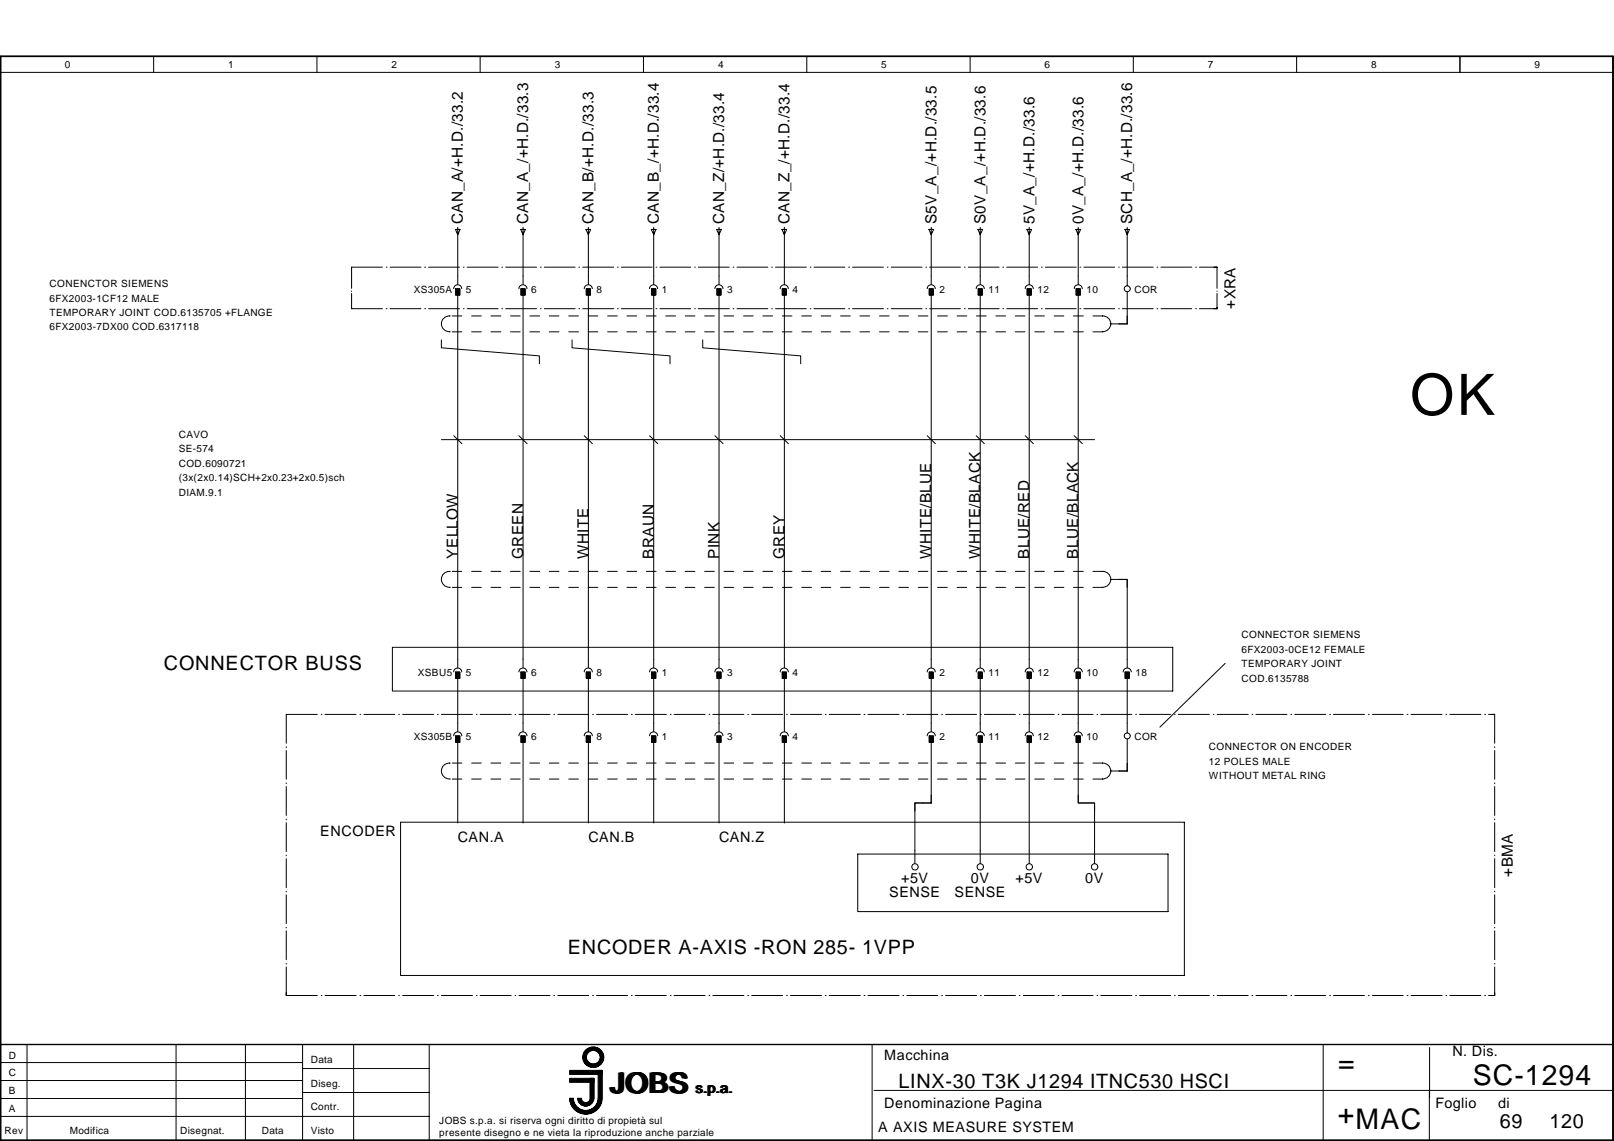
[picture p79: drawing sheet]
<svg xmlns="http://www.w3.org/2000/svg" width="297mm" height="210mm" viewBox="0 0 297 210" stroke-linecap="round" stroke-linejoin="round" font-family="sans-serif">
<defs><g id="words">
<text font-size="10.5" x="259.5" y="76.3">OK</text>
<g font-size="5.2">
<text x="246.3" y="197.2">=</text>
<text x="112.5" y="201">JOBS</text>
<text x="271.1" y="199.6">SC-1294</text>
<text x="246.2" y="206.7">+MAC</text>
</g>
<g font-size="3.6">
<text x="30.1" y="123.3">CONNECTOR BUSS</text>
<text x="104.5" y="175.5">ENCODER A-AXIS -RON 285- 1VPP</text>
<text x="165.4" y="200.2">LINX-30 T3K J1294 ITNC530 HSCI</text>
<text x="276.1" y="207.6">69</text>
<text x="285.2" y="207.6">120</text>
</g>
<g font-size="2.8">
<text x="85.2" y="41.2" transform="rotate(-90 85.2 41.2)">CAN_A/+H.D./33.2</text>
<text x="97.2" y="41.2" transform="rotate(-90 97.2 41.2)">CAN_A_/+H.D./33.3</text>
<text x="109.2" y="41.2" transform="rotate(-90 109.2 41.2)">CAN_B/+H.D./33.3</text>
<text x="121.2" y="41.2" transform="rotate(-90 121.2 41.2)">CAN_B_/+H.D./33.4</text>
<text x="133.3" y="41.2" transform="rotate(-90 133.3 41.2)">CAN_Z/+H.D./33.4</text>
<text x="145.3" y="41.2" transform="rotate(-90 145.3 41.2)">CAN_Z_/+H.D./33.4</text>
<text x="172.3" y="41.2" transform="rotate(-90 172.3 41.2)">S5V_A_/+H.D./33.5</text>
<text x="181.4" y="41.2" transform="rotate(-90 181.4 41.2)">S0V_A_/+H.D./33.6</text>
<text x="190.4" y="41.2" transform="rotate(-90 190.4 41.2)">5V_A_/+H.D./33.6</text>
<text x="199.4" y="41.2" transform="rotate(-90 199.4 41.2)">0V_A_/+H.D./33.6</text>
<text x="208.4" y="41.2" transform="rotate(-90 208.4 41.2)">SCH_A_/+H.D./33.6</text>
<text x="227.4" y="56.8" transform="rotate(-90 227.4 56.8)">+XRA</text>
<text x="84.2" y="102.8" transform="rotate(-90 84.2 102.8)">YELLOW</text>
<text x="96.3" y="102.8" transform="rotate(-90 96.3 102.8)">GREEN</text>
<text x="108.3" y="102.8" transform="rotate(-90 108.3 102.8)">WHITE</text>
<text x="120.3" y="102.8" transform="rotate(-90 120.3 102.8)">BRAUN</text>
<text x="132.3" y="102.8" transform="rotate(-90 132.3 102.8)">PINK</text>
<text x="144.4" y="102.8" transform="rotate(-90 144.4 102.8)">GREY</text>
<text x="171.4" y="102.8" transform="rotate(-90 171.4 102.8)">WHITE/BLUE</text>
<text x="180.4" y="102.8" transform="rotate(-90 180.4 102.8)">WHITE/BLACK</text>
<text x="189.4" y="102.8" transform="rotate(-90 189.4 102.8)">BLUE/RED</text>
<text x="198.4" y="102.8" transform="rotate(-90 198.4 102.8)">BLUE/BLACK</text>
<text x="278.4" y="161.2" transform="rotate(-90 278.4 161.2)">+BMA</text>
</g>
<g font-size="2.6">
<text x="58.9" y="153.8">ENCODER</text>
<text x="84.2" y="154.9">CAN.A</text>
<text x="108.3" y="154.9">CAN.B</text>
<text x="132.3" y="154.9">CAN.Z</text>
<text x="163.6" y="165">SENSE</text>
<text x="165.9" y="162.4">+5V</text>
<text x="175.6" y="165">SENSE</text>
<text x="178.7" y="162.4">0V</text>
<text x="186.9" y="162.4">+5V</text>
<text x="199.7" y="162.4">0V</text>
<text x="162.7" y="195.1">Macchina</text>
<text x="267.3" y="194.3">N. Dis.</text>
<text x="128.1" y="201">s.p.a.</text>
<text x="162.7" y="203.9">Denominazione Pagina</text>
<text x="264.2" y="203.9">Foglio</text>
<text x="275.7" y="203.9">di</text>
<text x="161.6" y="208.3">A AXIS MEASURE SYSTEM</text>
</g>
<g font-size="1.8">
<text x="12" y="12.6">0</text>
<text x="42" y="12.6">1</text>
<text x="72" y="12.6">2</text>
<text x="102.1" y="12.6">3</text>
<text x="132.2" y="12.6">4</text>
<text x="162.2" y="12.6">5</text>
<text x="192.3" y="12.6">6</text>
<text x="222.3" y="12.6">7</text>
<text x="252.4" y="12.6">8</text>
<text x="282.4" y="12.6">9</text>
<text x="9.1" y="52.8">CONENCTOR SIEMENS</text>
<text x="76.2" y="53.9">XS305A</text>
<text x="85.7" y="53.9">5</text>
<text x="97.8" y="53.9">6</text>
<text x="109.8" y="53.9">8</text>
<text x="121.8" y="53.9">1</text>
<text x="133.8" y="53.9">3</text>
<text x="145.9" y="53.9">4</text>
<text x="172.9" y="53.9">2</text>
<text x="181.9" y="53.9">11</text>
<text x="190.9" y="53.9">12</text>
<text x="199.9" y="53.9">10</text>
<text x="208.8" y="53.9">COR</text>
<text x="9.1" y="55.5">6FX2003-1CF12 MALE</text>
<text x="9.1" y="58.1">TEMPORARY JOINT COD.6135705 +FLANGE</text>
<text x="9.1" y="60.8">6FX2003-7DX00 COD.6317118</text>
<text x="32.9" y="80.6">CAVO</text>
<text x="32.9" y="83.2">SE-574</text>
<text x="32.9" y="85.9">COD.6090721</text>
<text x="32.9" y="88.5">(3x(2x0.14)SCH+2x0.23+2x0.5)sch</text>
<text x="32.9" y="91.2">DIAM.9.1</text>
<text x="228.5" y="117.5">CONNECTOR SIEMENS</text>
<text x="76.9" y="124.4">XSBU5</text>
<text x="85.7" y="124.4">5</text>
<text x="97.8" y="124.4">6</text>
<text x="109.8" y="124.4">8</text>
<text x="121.8" y="124.4">1</text>
<text x="133.8" y="124.4">3</text>
<text x="145.9" y="124.4">4</text>
<text x="172.9" y="124.4">2</text>
<text x="181.9" y="124.4">11</text>
<text x="190.9" y="124.4">12</text>
<text x="199.9" y="124.4">10</text>
<text x="209" y="124.4">18</text>
<text x="228.5" y="120.1">6FX2003-0CE12 FEMALE</text>
<text x="228.5" y="122.7">TEMPORARY JOINT</text>
<text x="228.5" y="125.4">COD.6135788</text>
<text x="76.2" y="136.2">XS305B</text>
<text x="85.7" y="136.2">5</text>
<text x="97.8" y="136.2">6</text>
<text x="109.8" y="136.2">8</text>
<text x="121.8" y="136.2">1</text>
<text x="133.8" y="136.2">3</text>
<text x="145.9" y="136.2">4</text>
<text x="172.9" y="136.2">2</text>
<text x="181.9" y="136.2">11</text>
<text x="190.9" y="136.2">12</text>
<text x="199.9" y="136.2">10</text>
<text x="208.8" y="136.2">COR</text>
<text x="222.5" y="138">CONNECTOR ON ENCODER</text>
<text x="222.5" y="140.7">12 POLES MALE</text>
<text x="222.5" y="143.3">WITHOUT METAL RING</text>
<text x="1.6" y="194.7">D</text>
<text x="57.2" y="195.5">Data</text>
<text x="1.6" y="201.3">B</text>
<text x="1.6" y="198">C</text>
<text x="57.2" y="199.9">Diseg.</text>
<text x=".8" y="208.7">Rev</text>
<text x="1.6" y="204.6">A</text>
<text x="12.9" y="208.7">Modifica</text>
<text x="33.1" y="208.7">Disegnat.</text>
<text x="48.2" y="208.7">Data</text>
<text x="57.2" y="204.3">Contr.</text>
<text x="57.2" y="208.7">Visto</text>
<text x="80.9" y="206.8">JOBS s.p.a. si riserva ogni diritto di propietà sul</text>
<text x="80.9" y="209">presente disegno e ne vieta la riproduzione anche parziale</text>
</g>
</g></defs>
<g fill="none" stroke="#000" stroke-width=".18">
<path d="M.1 10.4h296.8v199.4h-296.8zM.1 13.3h296.8M28.3 10.4v2.9M58.3 10.4v2.9M88.4 10.4v2.9M118.4 10.4v2.9M148.5 10.4v2.9M178.5 10.4v2.9M208.6 10.4v2.9M238.6 10.4v2.9M268.7 10.4v2.9M64.7 56.6v.2h5.7"/>
<path d="M64.7 53.5v.1M64.7 54v2.8M70.4 49.1h-5.7v3.9M71.1 56.8h.1M71.1 49.1h.1M71.8 56.8h5.7M71.8 49.1h5.7M78.2 56.8h.1M78.2 49.1h.1M78.9 56.8h5.7M78.9 49.1h5.7M82.9 58.1a1.46 1.46 0 0 0-1.7 1.4 1.46 1.46 0 0 0 1.5 1.5"/>
<path d="M83.2 58.1h1.8M85.3 56.8h.1M85.3 49.1h.1M86 56.8h5.7M86 49.1h5.7M86.8 58.1h1.8M90.4 58.1h1.8M92.3 56.8h.2M92.3 49.1h.2M93.1 56.8h5.6M93.1 49.1h5.6M94 58.1h1.7"/>
<path d="M97.5 58.1h1.8M99.5 56.8h.1M99.5 49.1h.1M100.2 56.8h5.7M100.2 49.1h5.7M101.1 58.1h1.8M104.7 58.1h1.8M106.5 56.8h.2M106.5 49.1h.2M107.2 56.8h5.7M107.2 49.1h5.7M108.2 58.1h1.8"/>
<path d="M111.8 58.1h1.8M113.6 56.8h.2M113.6 49.1h.2M114.3 56.8h5.7M114.3 49.1h5.7M115.4 58.1h1.8M119 58.1h1.8M120.7 56.8h.2M120.7 49.1h.2M121.5 56.8h5.6M121.5 49.1h5.6M122.5 58.1h1.8"/>
<path d="M126.1 58.1h1.8M127.8 56.8h.2M127.8 49.1h.2M128.5 56.8h5.7M128.5 49.1h5.7M129.7 58.1h1.8M133.2 58.1h1.8M134.9 56.8h.2M134.9 49.1h.2M135.6 56.8h5.7M135.6 49.1h5.7M136.8 58.1h1.8"/>
<path d="M140.4 58.1h1.8M142 56.8h.2M142 49.1h.2M142.7 56.8h5.7M142.7 49.1h5.7M144 58.1h1.8M147.5 58.1h1.8M149.1 56.8h.1M149.1 49.1h.1M149.8 56.8h5.7M149.8 49.1h5.7M151.1 58.1h1.8"/>
<path d="M154.7 58.1h1.8M156.2 56.8h.2M156.2 49.1h.2M156.9 56.8h5.7M156.9 49.1h5.7M158.3 58.1h1.7M161.9 58.1h1.7M163.3 56.8h.1M163.3 49.1h.1M164 56.8h5.7M164 49.1h5.7M165.4 58.1h1.8"/>
<path d="M169 58.1h1.8M170.4 56.8h.1M170.4 49.1h.1M171.1 56.8h5.7M171.1 49.1h5.7M172.5 58.1h1.8M176.1 58.1h1.8M177.5 56.8h.1M177.5 49.1h.1M178.2 56.8h5.7M178.2 49.1h5.7M179.7 58.1h1.8"/>
<path d="M183.3 58.1h1.8M184.6 56.8h.1M184.6 49.1h.1M185.3 56.8h5.7M185.3 49.1h5.7M186.9 58.1h1.7M190.4 58.1h1.8M191.7 56.8h.1M191.7 49.1h.1M192.4 56.8h5.7M192.4 49.1h5.7M194 58.1h1.8"/>
<path d="M197.6 58.1h1.8M198.8 56.8h.1M198.8 49.1h.1M199.5 56.8h5.6M199.5 49.1h5.6M201.1 58.1h1.8M202.9 58.1a1.45 1.45 0 0 1 1.5 1.5 1.45 1.45 0 0 1-1.5 1.4M204.4 59.6h1.5M205.9 56.8h.1M205.9 49.1h.1M206.6 56.8h5.6M206.6 49.1h5.6"/>
<path d="M212.9 56.8h.2M212.9 49.1h.2M213.7 56.8h5.6M213.7 49.1h5.6M220 56.8h.2M220 49.1h.2M220.7 49.1h3.3v3.9M224 54v2.8h-3.3M224 53.5v.1M81.2 62.5v1.5l18.1 1.5v1.4M82.7 61h.2M83.2 61h1.8"/>
<path d="M86.8 61h1.8M90.4 61h1.8M94 61h1.7M97.5 61h1.8M101.1 61h1.8M104.7 61h1.8M105.3 62.5v1.5l18 1.5v1.4M108.2 61h1.8M111.8 61h1.8M115.4 61h1.8M119 61h1.8M122.5 61h1.8"/>
<path d="M126.1 61h1.8M129.3 62.5v1.5l18.1 1.5v1.4M129.7 61h1.8M133.2 61h1.8M136.8 61h1.8M140.4 61h1.8M144 61h1.8M147.5 61h1.8M151.1 61h1.8M154.7 61h1.8M158.3 61h1.7M161.9 61h1.7"/>
<path d="M165.4 61h1.8M169 61h1.8M172.5 61h1.8M176.1 61h1.8M179.7 61h1.8M183.3 61h1.8M186.9 61h1.7M190.4 61h1.8M194 61h1.8M197.6 61h1.8M201.1 61h1.8M81.2 80.9h120.2"/>
<path d="M72.2 119.1h143.6v8h-143.6zM82.7 108.1h.2M82.9 105.1a1.47 1.47 0 0 0-1.7 1.4 1.47 1.47 0 0 0 1.5 1.5M83.2 108.1h1.8M83.2 105.1h1.8M86.8 108.1h1.8M86.8 105.1h1.8M90.4 108.1h1.8M90.4 105.1h1.8M94 108.1h1.7M94 105.1h1.7M97.5 108.1h1.8"/>
<path d="M97.5 105.1h1.8M101.1 108.1h1.8M101.1 105.1h1.8M104.7 108.1h1.8M104.7 105.1h1.8M108.2 108.1h1.8M108.2 105.1h1.8M111.8 108.1h1.8M111.8 105.1h1.8M115.4 108.1h1.8M115.4 105.1h1.8M119 108.1h1.8"/>
<path d="M119 105.1h1.8M122.5 108.1h1.8M122.5 105.1h1.8M126.1 108.1h1.8M126.1 105.1h1.8M129.7 108.1h1.8M129.7 105.1h1.8M133.2 108.1h1.8M133.2 105.1h1.8M136.8 108.1h1.8M136.8 105.1h1.8M140.4 108.1h1.8"/>
<path d="M140.4 105.1h1.8M144 108.1h1.8M144 105.1h1.8M147.5 108.1h1.8M147.5 105.1h1.8M151.1 108.1h1.8M151.1 105.1h1.8M154.7 108.1h1.8M154.7 105.1h1.8M158.3 108.1h1.7M158.3 105.1h1.7M161.9 108.1h1.7"/>
<path d="M161.9 105.1h1.7M165.4 108.1h1.8M165.4 105.1h1.8M169 108.1h1.8M169 105.1h1.8M172.5 108.1h1.8M172.5 105.1h1.8M176.1 108.1h1.8M176.1 105.1h1.8M179.7 108.1h1.8M179.7 105.1h1.8M183.3 108.1h1.8"/>
<path d="M183.3 105.1h1.8M186.9 108.1h1.7M186.9 105.1h1.7M190.4 108.1h1.8M190.4 105.1h1.8M194 108.1h1.8M194 105.1h1.8M197.6 108.1h1.8M197.6 105.1h1.8M201.1 108.1h1.8M201.1 105.1h1.8M202.9 105.1a1.46 1.46 0 0 1 1.5 1.5 1.46 1.46 0 0 1-1.5 1.4"/>
<path d="M204.4 106.6h1.5M52.7 137.4v.1M52.7 138.1v5.3M58.4 131.4h-5.7v5.3M59.1 131.4h.1M59.8 131.4h5.7M66.2 131.4h.2M67 131.4h5.7M73.4 131.4h.1M74.1 131.4h5.7M80.5 131.4h.2M81.2 131.4h5.7"/>
<path d="M84.2 136v15.4M87.7 131.4h.1M88.4 131.4h5.7M94.8 131.4h.1M95.5 131.4h5.7M96.3 136v15.4M101.9 131.4h.2M102.7 131.4h5.6M108.3 136v15.4M109.1 131.4h.1M109.8 131.4h5.7M116.2 131.4h.1"/>
<path d="M116.9 131.4h5.7M120.3 136v15.4M123.4 131.4h.1M124.1 131.4h5.7M130.5 131.4h.1M131.2 131.4h5.7M132.3 136v15.4M137.6 131.4h.2M138.3 131.4h5.7M144.4 136v15.4M144.8 131.4h.1M145.5 131.4h5.7"/>
<path d="M151.9 131.4h.1M152.6 131.4h5.7M159 131.4h.2M159.7 131.4h5.8M166.2 131.4h.1M166.9 131.4h5.7M173.3 131.4h.2M174 131.4h5.7M180.4 131.4h.2M181.2 131.4h5.7M187.6 131.4h.1M188.3 131.4h5.7"/>
<path d="M194.7 131.4h.2M195.4 131.4h5.8M201.9 131.4h.1M202.6 131.4h5.7M209 131.4h.1M209.7 131.4h5.7M216.2 131.4h.1M216.9 131.4h5.7M223.3 131.4h.1M224 131.4h5.7M225.5 122l-12 11.8M230.4 131.4h.2"/>
<path d="M231.1 131.4h5.8M237.6 131.4h.1M238.3 131.4h5.7M244.7 131.4h.2M245.4 131.4h5.7M251.8 131.4h.2M252.6 131.4h5.7M259 131.4h.1M259.7 131.4h5.7M266.1 131.4h.2M266.8 131.4h5.7M273.2 131.4h.2"/>
<path d="M274 131.4h1.1v5.3M275.1 137.4v.1M275.1 138.1v5.3M52.7 144v.2M52.7 144.7v5.3M52.7 150.7v.1M52.7 151.3v5.4M52.7 157.3v.1M52.7 158v5.3M73.7 151.3h144.3v28.2h-144.3zM82.9 140.4a1.48 1.48 0 0 0-1.7 1.4 1.48 1.48 0 0 0 1.7 1.5M83.2 143.3h1.8"/>
<path d="M83.2 140.4h1.8M86.8 143.3h1.8M86.8 140.4h1.8M90.4 143.3h1.8M90.4 140.4h1.8M94 143.3h1.7M94 140.4h1.7M97.5 143.3h1.8M97.5 140.4h1.8M101.1 143.3h1.8M101.1 140.4h1.8M104.7 143.3h1.8"/>
<path d="M104.7 140.4h1.8M108.2 143.3h1.8M108.2 140.4h1.8M111.8 143.3h1.8M111.8 140.4h1.8M115.4 143.3h1.8M115.4 140.4h1.8M119 143.3h1.8M119 140.4h1.8M122.5 143.3h1.8M122.5 140.4h1.8M126.1 143.3h1.8"/>
<path d="M126.1 140.4h1.8M129.7 143.3h1.8M129.7 140.4h1.8M133.2 143.3h1.8M133.2 140.4h1.8M136.8 143.3h1.8M136.8 140.4h1.8M140.4 143.3h1.8M140.4 140.4h1.8M144 143.3h1.8M144 140.4h1.8M147.5 143.3h1.8"/>
<path d="M147.5 140.4h1.8M151.1 143.3h1.8M151.1 140.4h1.8M154.7 143.3h1.8M154.7 140.4h1.8M157.9 157.1h57.1v10.6h-57.1zM158.3 143.3h1.7M158.3 140.4h1.7M161.9 143.3h1.7M161.9 140.4h1.7M165.4 143.3h1.8M165.4 140.4h1.8"/>
<path d="M169 143.3h1.8M169 140.4h1.8M172.5 143.3h1.8M172.5 140.4h1.8M176.1 143.3h1.8M176.1 140.4h1.8M179.7 143.3h1.8M179.7 140.4h1.8M183.3 143.3h1.8M183.3 140.4h1.8M186.9 143.3h1.7M186.9 140.4h1.7"/>
<path d="M190.4 143.3h1.8M190.4 140.4h1.8M194 143.3h1.8M194 140.4h1.8M197.6 143.3h1.8M197.6 140.4h1.8M201.1 143.3h1.8M201.1 140.4h1.8M202.9 140.4a1.46 1.46 0 0 1 1.5 1.4 1.46 1.46 0 0 1-1.5 1.5M204.4 141.8h1.5M275.1 144v.2M275.1 144.7v5.3"/>
<path d="M275.1 150.7v.1M275.1 151.3v5.4M275.1 157.3v.1M275.1 158v5.3M52.7 164v.1M52.7 164.6v5.3M52.7 170.6v.1M52.7 171.2v5.4M52.7 177.2v.2M52.7 177.9v5.2M275.1 177.9v5.2h-1.1M275.1 164v.1"/>
<path d="M275.1 164.6v5.3M275.1 170.6v.1M275.1 171.2v5.4M275.1 177.2v.2M.1 198.8h55.6M.1 195.5h55.6M.1 192.2h296.8M5 192.2v17.6M32.4 192.2v17.6M45.2 192.2v17.6M52.7 182.6v.5h5.7M55.7 192.2v17.6"/>
<path d="M55.7 196.6h23.3M59.1 183.1h.1M59.8 183.1h5.7M65.1 192.2v17.6M66.2 183.1h.2M67 183.1h5.7M73.4 183.1h.1M74.1 183.1h5.7M79 192.2v17.6M80.5 183.1h.2M81.2 183.1h5.7M87.7 183.1h.1"/>
<path d="M88.4 183.1h5.7M94.8 183.1h.1M95.5 183.1h5.7M101.9 183.1h.2M102.7 183.1h5.6M109.1 183.1h.1M109.8 183.1h5.7M116.2 183.1h.1M116.9 183.1h5.7M123.4 183.1h.1M124.1 183.1h5.7M130.5 183.1h.1"/>
<path d="M131.2 183.1h5.7M137.6 183.1h.2M138.3 183.1h5.7M144.8 183.1h.1M145.5 183.1h5.7M151.9 183.1h.1M152.6 183.1h5.7M159 183.1h.2M159.7 183.1h5.8M160.5 192.2v17.6M166.2 183.1h.1M166.9 183.1h5.7"/>
<path d="M173.3 183.1h.2M174 183.1h5.7M180.4 183.1h.2M181.2 183.1h5.7M187.6 183.1h.1M188.3 183.1h5.7M194.7 183.1h.2M195.4 183.1h5.8M201.9 183.1h.1M202.6 183.1h5.7M209 183.1h.1M209.7 183.1h5.7"/>
<path d="M216.2 183.1h.1M216.9 183.1h5.7M223.3 183.1h.1M224 183.1h5.7M230.4 183.1h.2M231.1 183.1h5.8M237.6 183.1h.1M238.3 183.1h5.7M243.5 192.2v17.6M244.7 183.1h.2M245.4 183.1h5.7M251.8 183.1h.2"/>
<path d="M252.6 183.1h5.7M259 183.1h.1M259.7 183.1h5.7M263.1 192.7v9.2M266.1 183.1h.2M266.8 183.1h5.7M273.2 183.1h.2M.1 205.4h78.9M.1 202.1h55.6M55.7 201h23.3M105 202a2.85 2.85 0 0 0 2.8 2.8 2.85 2.85 0 0 0 2.9-2.8M105 202a2.77 2.77 0 0 0 2.8 2.7 2.77 2.77 0 0 0 2.8-2.7"/>
<path d="M105.1 202a2.69 2.69 0 0 0 2.7 2.7 2.69 2.69 0 0 0 2.7-2.7M105.2 202a2.63 2.63 0 0 0 2.6 2.6 2.63 2.63 0 0 0 2.6-2.6M105.3 202a2.54 2.54 0 0 0 2.5 2.5 2.54 2.54 0 0 0 2.5-2.5M105.3 202a2.47 2.47 0 0 0 2.5 2.4 2.47 2.47 0 0 0 2.5-2.4M105.4 202a2.39 2.39 0 0 0 2.4 2.4 2.39 2.39 0 0 0 2.4-2.4M106.3 202a1.49 1.49 0 0 0 1.5 1.5 1.49 1.49 0 0 0 1.5-1.5M106.4 202a1.42 1.42 0 0 0 1.4 1.4 1.42 1.42 0 0 0 1.4-1.4M106.5 202a1.34 1.34 0 0 0 1.3 1.3 1.34 1.34 0 0 0 1.4-1.3M106.5 202a1.27 1.27 0 0 0 1.3 1.3 1.27 1.27 0 0 0 1.3-1.3M106.6 202a1.19 1.19 0 0 0 1.2 1.2 1.19 1.19 0 0 0 1.2-1.2M106.7 202a1.12 1.12 0 0 0 1.1 1.1 1.12 1.12 0 0 0 1.1-1.1M106.8 202a1.04 1.04 0 0 0 1 1.1 1.04 1.04 0 0 0 1-1.1"/>
<path d="M106.8 202a.96 .96 0 0 0 1 1 .96 .96 0 0 0 1-1M106.9 202a.89 .89 0 0 0 .9 .9 .89 .89 0 0 0 .9-.9M107 202a.81 .81 0 0 0 .8 .8 .81 .81 0 0 0 .8-.8M110.1 202a2.3 2.3 0 0 1-2.3 2.3 2.3 2.3 0 0 1-2.3-2.3 2.32 2.32 0 0 0 2.3 2.3 2.32 2.32 0 0 0 2.3-2.3M110.7 202a2.94 2.94 0 0 1-2.9 2.9 2.94 2.94 0 0 1-3-2.9 3 3 0 0 0 3 3 3 3 0 0 0 3-3M160.9 200.6h136M263.1 200.6v9.2"/>
<circle cx="109.2" cy="194.5" r="1.33"/>
<circle cx="109.2" cy="194.5" r="1.48"/>
<circle cx="109.2" cy="194.5" r="1.55"/>
<circle cx="109.2" cy="194.5" r="1.85"/>
<circle cx="109.2" cy="194.5" r="1.25"/>
<circle cx="109.2" cy="194.5" r="1.78"/>
<circle cx="109.2" cy="194.5" r="1.4"/>
<circle cx="109.2" cy="194.5" r="1.63"/>
<circle cx="109.2" cy="194.5" r="1.69"/>
<circle cx="109.2" cy="194.5" r="1.92"/>
</g>
<path d="M.1 10.4h296.8v199.4h-296.8zM.1 192.2h296.8" fill="none" stroke="#000" stroke-width=".26"/>
<path d="M104.8 196.9h6v.8h-6zM104.8 198.4h4.5v.7h-4.5zM108.6 198.4h.7v3.7h-.7zM110.1 196.9h.7v5.2h-.7z" fill="#000" stroke="#000" stroke-width=".18"/>
<g fill="none" stroke="#000" stroke-width=".19">
<path d="M83.5 53.1a.74 .74 0 0 1 .7-.7 .74 .74 0 0 1 .8 .7M83.8 42.2h.9l-.5 1zM83.9 53.1h.7v1.2h-.7zM84.2 41.8v10.4M84.2 53.7v69M95.5 53.1a.74 .74 0 0 1 .7-.7 .74 .74 0 0 1 .8 .7M95.8 42.2h.9l-.4 1zM95.9 53.1h.7v1.2h-.7zM96.3 41.8v10.4M96.3 53.7v69M107.5 53.1a.74 .74 0 0 1 .8-.7 .74 .74 0 0 1 .7 .7M107.8 42.2h.9l-.4 1z"/>
<path d="M107.9 53.1h.8v1.2h-.8zM108.3 41.8v10.4M108.3 53.7v69M119.5 53.1a.74 .74 0 0 1 .8-.7 .74 .74 0 0 1 .7 .7M119.9 42.2h.8l-.4 1zM119.9 53.1h.8v1.2h-.8zM120.3 41.8v10.4M120.3 53.7v69M131.6 53.1a.74 .74 0 0 1 .7-.7 .74 .74 0 0 1 .8 .7M131.9 42.2h.9l-.5 1zM131.9 53.1h.8v1.2h-.8zM132.3 41.8v10.4"/>
<path d="M132.3 53.7v69M143.6 53.1a.74 .74 0 0 1 .7-.7 .74 .74 0 0 1 .8 .7M143.9 42.2h.9l-.4 1zM144 53.1h.7v1.2h-.7zM144.4 41.8v10.4M144.4 53.7v69M170.6 53.1a.74 .74 0 0 1 .8-.7 .74 .74 0 0 1 .7 .7M171 42.2h.8l-.4 1zM171 53.1h.8v1.2h-.8zM171.4 41.8v10.4M171.4 53.7v69M179.7 53.1a.74 .74 0 0 1 .7-.7 .74 .74 0 0 1 .7 .7"/>
<path d="M180 42.2h.8l-.4 1zM180 53.1h.8v1.2h-.8zM180.4 41.8v10.4M180.4 53.7v69M188.7 53.1a.74 .74 0 0 1 .7-.7 .74 .74 0 0 1 .8 .7M189 42.2h.9l-.5 1zM189 53.1h.8v1.2h-.8zM189.4 41.8v10.4M189.4 53.7v69M197.7 53.1a.74 .74 0 0 1 .7-.7 .74 .74 0 0 1 .8 .7M198 42.2h.9l-.5 1zM198.1 53.1h.7v1.2h-.7z"/>
<path d="M198.4 41.8v10.4M198.4 53.7v69M207 42.2h.9l-.4 1zM207.5 41.8v10.7M207.5 53.7v5.9h-1.6M83.5 80.2l1.5 1.4M95.5 80.2l1.5 1.4M107.5 80.2l1.5 1.4M119.5 80.2l1.5 1.4M131.6 80.2l1.5 1.4M143.6 80.2l1.5 1.4M170.6 80.2l1.5 1.4"/>
<path d="M179.7 80.2l1.5 1.4M188.7 80.2l1.5 1.4M197.7 80.2l1.5 1.4M207.5 108.1v-1.5h-1.6h1.6v16.1M83.5 123.6a.74 .74 0 0 1 .7-.7 .74 .74 0 0 1 .8 .7M83.5 135.4a.74 .74 0 0 1 .7-.8 .74 .74 0 0 1 .8 .8M83.9 123.6h.7v1.2h-.7zM83.9 135.4h.7v1.2h-.7zM84.2 124.2v10.3M95.5 123.6a.74 .74 0 0 1 .7-.7 .74 .74 0 0 1 .8 .7M95.5 135.4a.74 .74 0 0 1 .7-.8 .74 .74 0 0 1 .8 .8M95.9 123.6h.7v1.2h-.7z"/>
<path d="M95.9 135.4h.7v1.2h-.7zM96.3 124.2v10.3M107.5 123.6a.74 .74 0 0 1 .8-.7 .74 .74 0 0 1 .7 .7M107.5 135.4a.74 .74 0 0 1 .8-.8 .74 .74 0 0 1 .7 .8M107.9 123.6h.8v1.2h-.8zM107.9 135.4h.8v1.2h-.8zM108.3 124.2v10.3M119.5 123.6a.74 .74 0 0 1 .8-.7 .74 .74 0 0 1 .7 .7M119.5 135.4a.74 .74 0 0 1 .8-.8 .74 .74 0 0 1 .7 .8M119.9 123.6h.8v1.2h-.8zM119.9 135.4h.8v1.2h-.8zM120.3 124.2v10.3"/>
<path d="M131.6 123.6a.74 .74 0 0 1 .7-.7 .74 .74 0 0 1 .8 .7M131.6 135.4a.74 .74 0 0 1 .7-.8 .74 .74 0 0 1 .8 .8M131.9 123.6h.8v1.2h-.8zM131.9 135.4h.8v1.2h-.8zM132.3 124.2v10.3M143.6 123.6a.74 .74 0 0 1 .7-.7 .74 .74 0 0 1 .8 .7M143.6 135.4a.74 .74 0 0 1 .7-.8 .74 .74 0 0 1 .8 .8M144 123.6h.7v1.2h-.7zM144 135.4h.7v1.2h-.7zM144.4 124.2v10.3M170.6 123.6a.74 .74 0 0 1 .8-.7 .74 .74 0 0 1 .7 .7M170.6 135.4a.74 .74 0 0 1 .8-.8 .74 .74 0 0 1 .7 .8"/>
<path d="M171 123.6h.8v1.2h-.8zM171 135.4h.8v1.2h-.8zM171.4 136v11.7h-3v11.1M171.4 124.2v10.3M179.7 123.6a.74 .74 0 0 1 .7-.7 .74 .74 0 0 1 .7 .7M179.7 135.4a.74 .74 0 0 1 .7-.8 .74 .74 0 0 1 .7 .8M180 123.6h.8v1.2h-.8zM180 135.4h.8v1.2h-.8zM180.4 124.2v10.3M180.4 136v22.8M188.7 123.6a.74 .74 0 0 1 .7-.7 .74 .74 0 0 1 .8 .7M188.7 135.4a.74 .74 0 0 1 .7-.8 .74 .74 0 0 1 .8 .8"/>
<path d="M189 123.6h.8v1.2h-.8zM189 135.4h.8v1.2h-.8zM189.4 124.2v10.3M189.4 136v22.8M197.7 123.6a.74 .74 0 0 1 .7-.7 .74 .74 0 0 1 .8 .7M197.7 135.4a.74 .74 0 0 1 .7-.8 .74 .74 0 0 1 .8 .8M198.1 123.6h.7v1.2h-.7zM198.1 135.4h.7v1.2h-.7zM198.4 136v11.7h3v11.1M198.4 124.2v10.3M206.7 123.6a.74 .74 0 0 1 .8-.7 .74 .74 0 0 1 .7 .7M207.1 123.6h.7v1.2h-.7z"/>
<path d="M207.5 124.2v10.6M207.5 136v5.8h-1.6M169.9 147.7h-1.5v1.5M198.4 146.3v1.4h3v1.5"/>
<circle cx="207.5" cy="53.1" r=".55"/>
<circle cx="207.5" cy="135.4" r=".56"/>
<circle cx="168.4" cy="159.5" r=".59"/>
<circle cx="180.4" cy="159.5" r=".59"/>
<circle cx="189.4" cy="159.5" r=".59"/>
<circle cx="201.5" cy="159.5" r=".59"/>
</g>
<g fill="#000" stroke="#000" stroke-width=".19">
<path d="M83.9 53.1h.7v1.2h-.7zM95.9 53.1h.7v1.2h-.7zM107.9 53.1h.8v1.2h-.8zM119.9 53.1h.8v1.2h-.8zM131.9 53.1h.8v1.2h-.8zM144 53.1h.7v1.2h-.7zM171 53.1h.8v1.2h-.8zM180 53.1h.8v1.2h-.8zM189 53.1h.8v1.2h-.8zM198.1 53.1h.7v1.2h-.7zM83.9 123.6h.7v1.2h-.7zM83.9 135.4h.7v1.2h-.7z"/>
<path d="M95.9 123.6h.7v1.2h-.7zM95.9 135.4h.7v1.2h-.7zM107.9 123.6h.8v1.2h-.8zM107.9 135.4h.8v1.2h-.8zM119.9 123.6h.8v1.2h-.8zM119.9 135.4h.8v1.2h-.8zM131.9 123.6h.8v1.2h-.8zM131.9 135.4h.8v1.2h-.8zM144 123.6h.7v1.2h-.7zM144 135.4h.7v1.2h-.7zM171 123.6h.8v1.2h-.8zM171 135.4h.8v1.2h-.8z"/>
<path d="M180 123.6h.8v1.2h-.8zM180 135.4h.8v1.2h-.8zM189 123.6h.8v1.2h-.8zM189 135.4h.8v1.2h-.8zM198.1 123.6h.7v1.2h-.7zM198.1 135.4h.7v1.2h-.7zM207.1 123.6h.7v1.2h-.7z"/>
</g>
<use href="#words"/>
</svg>
